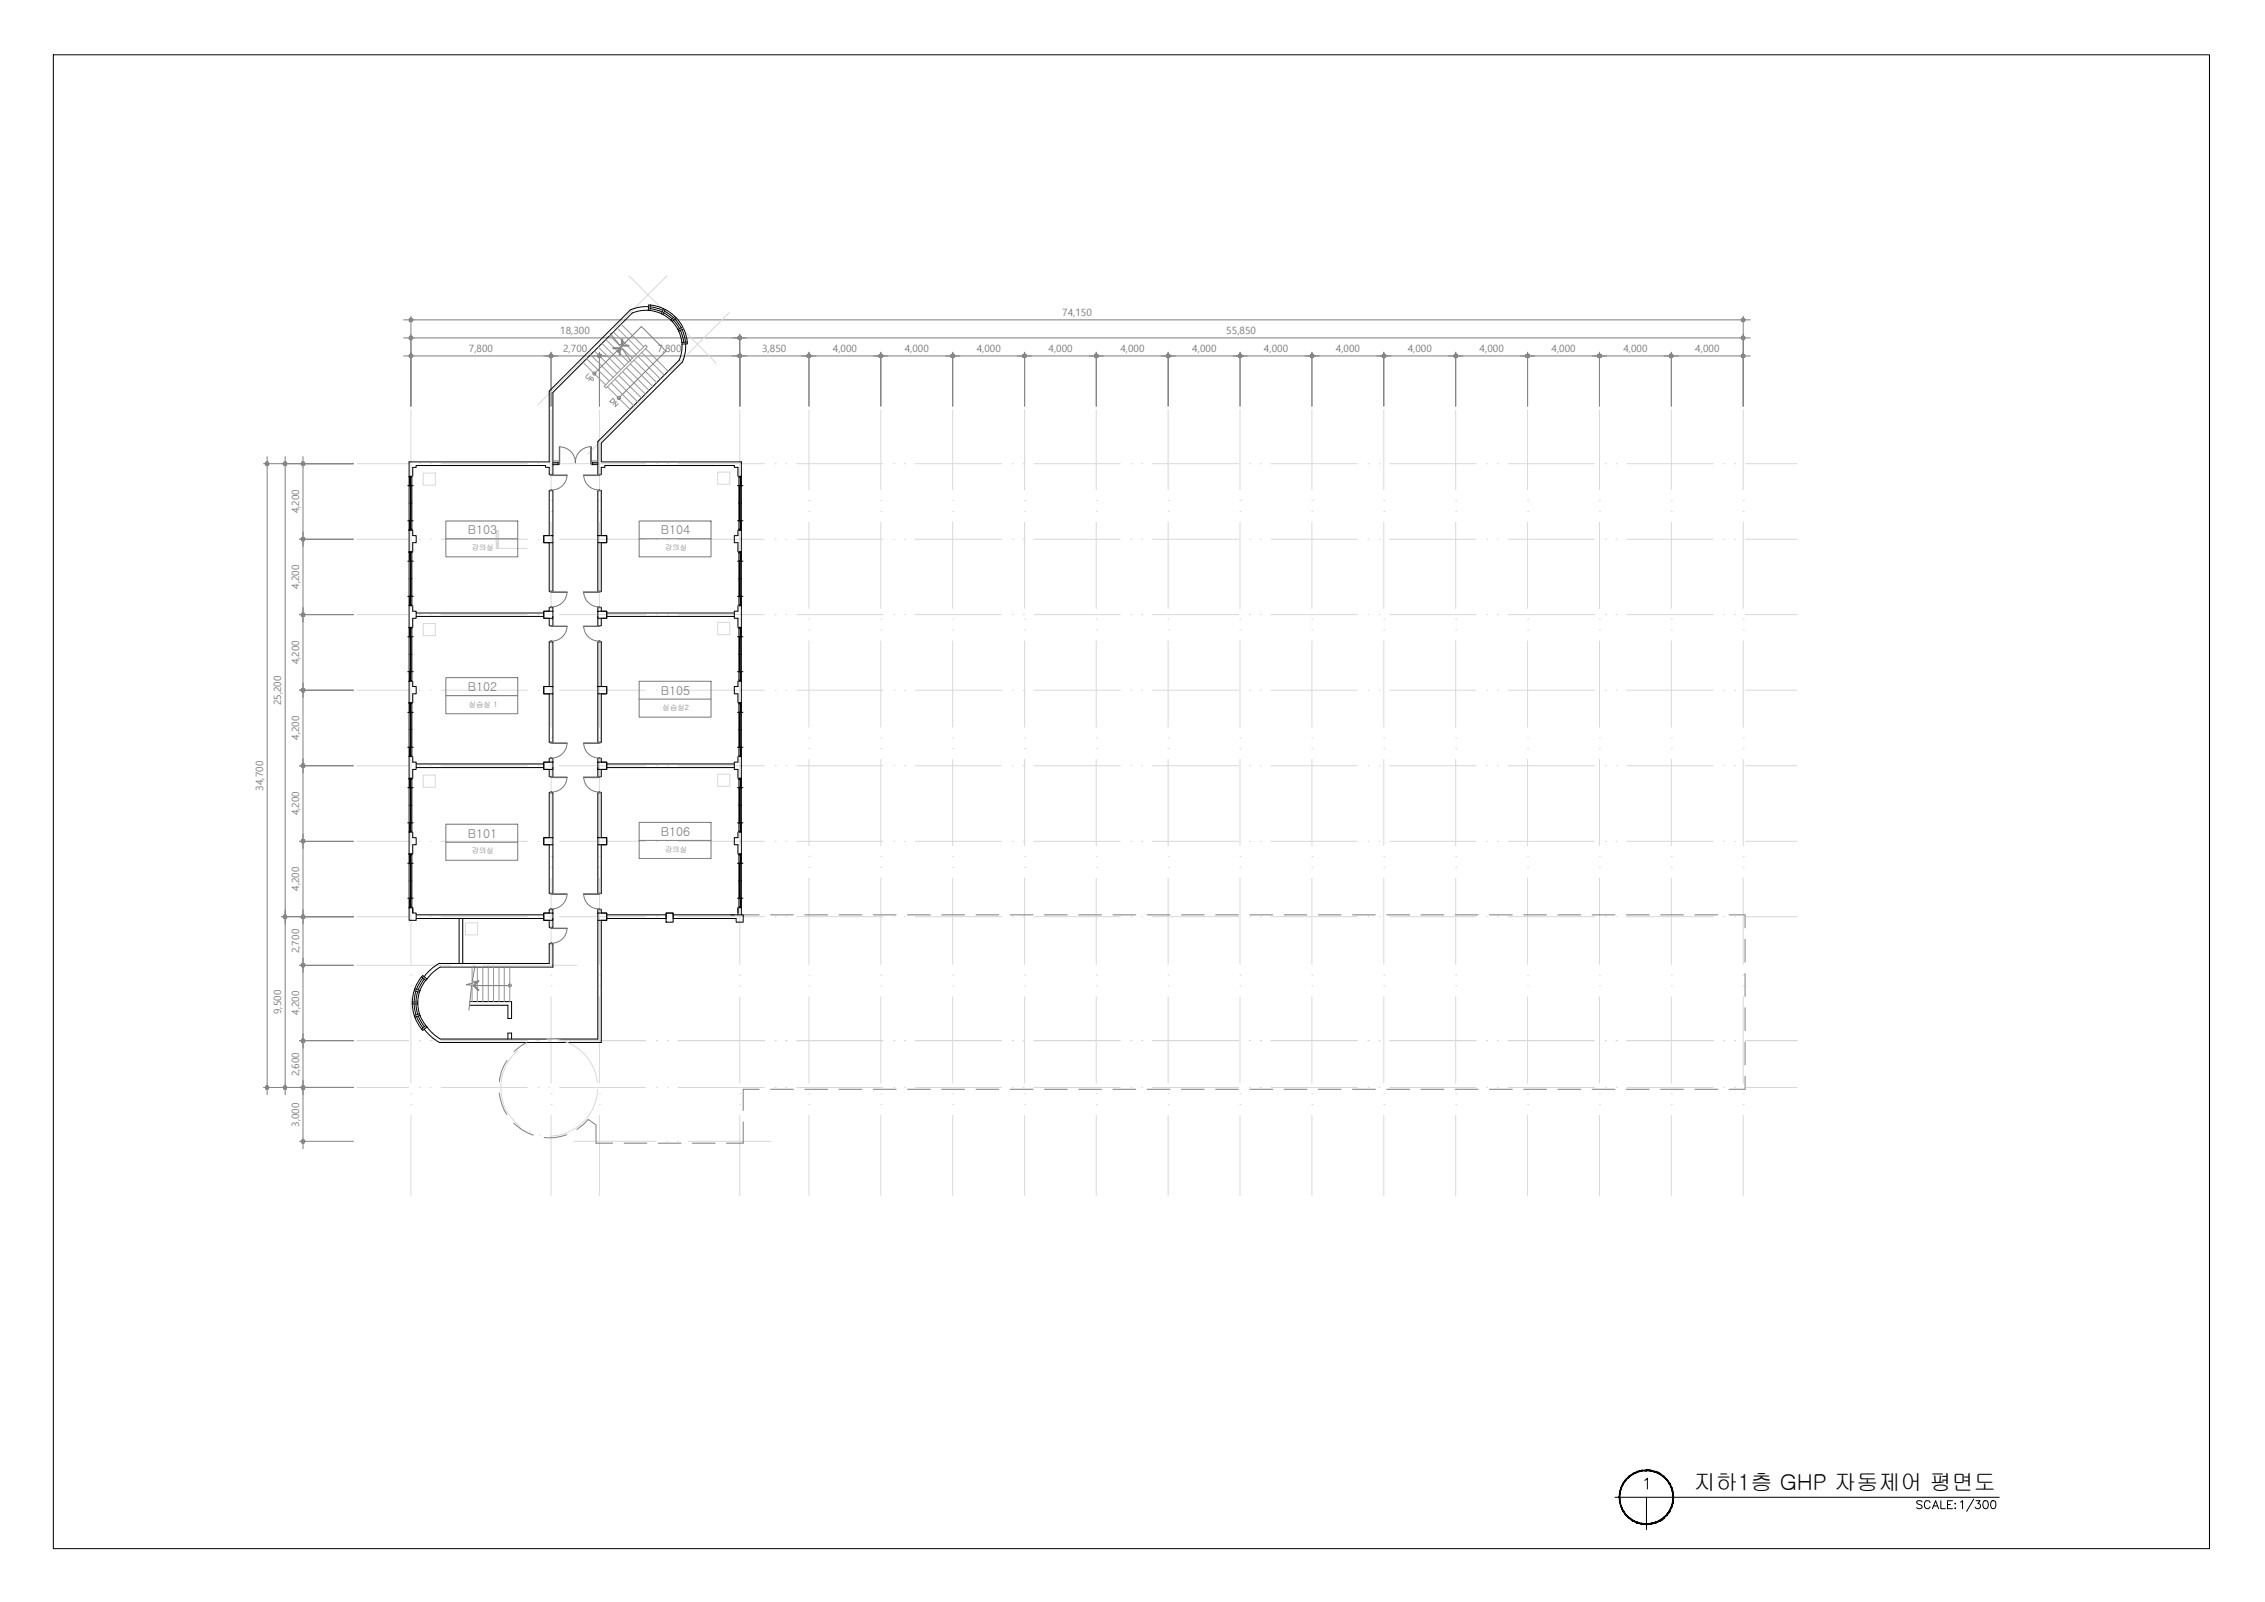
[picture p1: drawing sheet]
<svg xmlns="http://www.w3.org/2000/svg" width="420mm" height="297mm" viewBox="0 0 420 297" stroke-linecap="round" stroke-linejoin="round" font-family="sans-serif">
<defs><g id="words">
<text font-size="4.4" fill="#979797" x="111.8" y="76.6">DN</text>
<text font-size="4.1" x="314.2" y="276.4">지하1층 GHP 자동제어 평면도</text>
<text font-size="4" fill="#7f7f7f" x="107.6" y="71.6">UP</text>
<g font-size="2.3" fill="#757575">
<text x="86.8" y="99.1">B103</text>
<text x="122.6" y="99.1">B104</text>
<text x="86.8" y="128.2">B102</text>
<text x="122.6" y="128.8">B105</text>
<text x="86.8" y="155.4">B101</text>
<text x="122.6" y="155">B106</text>
</g>
<g font-size="1.9" fill="#757575">
<text x="197" y="58.6">74,150</text>
<text x="87" y="65.2">7,800</text>
<text x="103.9" y="61.9">18,300</text>
<text x="104.5" y="65.2">2,700</text>
<text x="121.9" y="65.2">7,800</text>
<text x="141.4" y="65.2">3,850</text>
<text x="154.5" y="65.2">4,000</text>
<text x="167.8" y="65.2">4,000</text>
<text x="181.2" y="65.2">4,000</text>
<text x="194.5" y="65.2">4,000</text>
<text x="207.8" y="65.2">4,000</text>
<text x="221.2" y="65.2">4,000</text>
<text x="227.5" y="61.9">55,850</text>
<text x="234.5" y="65.2">4,000</text>
<text x="247.8" y="65.2">4,000</text>
<text x="261.1" y="65.2">4,000</text>
<text x="274.5" y="65.2">4,000</text>
<text x="287.8" y="65.2">4,000</text>
<text x="301.1" y="65.2">4,000</text>
<text x="314.5" y="65.2">4,000</text>
<text x="55.5" y="95.2" transform="rotate(-90 55.5 95.2)">4,200</text>
<text x="55.5" y="109.2" transform="rotate(-90 55.5 109.2)">4,200</text>
<text x="55.5" y="123.2" transform="rotate(-90 55.5 123.2)">4,200</text>
<text x="52.1" y="130.8" transform="rotate(-90 52.1 130.8)">25,200</text>
<text x="55.5" y="137.2" transform="rotate(-90 55.5 137.2)">4,200</text>
<text x="48.8" y="146.6" transform="rotate(-90 48.8 146.6)">34,700</text>
<text x="55.5" y="151.2" transform="rotate(-90 55.5 151.2)">4,200</text>
<text x="55.5" y="165.2" transform="rotate(-90 55.5 165.2)">4,200</text>
<text x="55.5" y="176.7" transform="rotate(-90 55.5 176.7)">2,700</text>
<text x="52.1" y="188" transform="rotate(-90 52.1 188)">9,500</text>
<text x="55.5" y="188.2" transform="rotate(-90 55.5 188.2)">4,200</text>
<text x="55.5" y="199.6" transform="rotate(-90 55.5 199.6)">2,600</text>
<text x="55.5" y="208.9" transform="rotate(-90 55.5 208.9)">3,000</text>
</g>
<g font-size="1.4" fill="#757575">
<text x="87.5" y="102">강의실</text>
<text x="123.4" y="102">강의실</text>
<text x="87" y="131.1">실습실 1</text>
<text x="122.9" y="131.7">실습실2</text>
<text x="87.5" y="158.2">강의실</text>
<text x="123.4" y="157.9">강의실</text>
</g>
</g></defs>
<!-- layer: CEN -->
<g fill="none" stroke="#d9d9d9" stroke-width=".19">
<path d="M116.7 51.1l6 6.1M123.7 51.1l-9.8 9.9M124.1 58.5h.1M125.5 59.9h.1M135.3 58l-11 11M76.2 76v14.8M102.2 76v14.8M109.7 65.2l-9.8 9.8M111.1 63.8h.1M111.2 76v14.8M112.5 62.4h.1M120 73.2l-11 11"/>
<path d="M121.5 71.8h.1M122.9 70.4h.1M126.9 61.4l6 6M137.2 76v14.8M150.1 76v14.8M163.4 76v14.8M176.7 76v14.8M190.1 76v14.8M203.4 76v14.8M216.7 76v14.8M230 76v14.8M243.4 76v14.8"/>
<path d="M256.7 76v14.8M270 76v14.8M283.4 76v14.8M296.7 76v14.8M310 76v14.8M323.4 76v14.8M66.2 86h9.6M66.2 100h9.6M76.2 92.8h.1M76.2 94.8h.1M76.2 96.8v16M77.8 86h.1"/>
<path d="M77.8 100h.1M78.5 87.7h2.3v2.3h-2.3zM79.8 86h.1M79.8 100h.1M81.8 86h16M81.8 100h16M92.1 98.4h.4v2.3h-.4zM92.1 98.3v3.4M92.1 98.5v3.2h5.7M99.8 86h.1M99.8 100h.1M101.8 86h.1"/>
<path d="M101.8 100h.1M102.2 92.8h.1M102.2 94.8h.1M102.2 96.8v16M103.8 86h16M103.8 100h16M111.2 92.8h.1M111.2 94.8h.1M111.2 96.8v16M121.8 86h.1M121.8 100h.1M123.8 86h.1"/>
<path d="M123.8 100h.1M125.8 86h16M125.8 100h16M133.1 87.5h2.3v2.3h-2.3zM137.2 92.8h.1M137.2 94.8h.1M137.2 96.8v16M143.8 86h.1M143.8 100h.1M145.8 86h.1M145.8 100h.1M147.8 86h16"/>
<path d="M147.8 100h16M150.1 92.8h.1M150.1 94.8h.1M150.1 96.8v16M163.4 92.8h.1M163.4 94.8h.1M163.4 96.8v16M165.8 86h.1M165.8 100h.1M167.8 86h.1M167.8 100h.1M169.8 86h16"/>
<path d="M169.8 100h16M176.7 92.8h.1M176.7 94.8h.1M176.7 96.8v16M187.8 86h.1M187.8 100h.1M189.8 86h.1M189.8 100h.1M190.1 92.8h.1M190.1 94.8h.1M190.1 96.8v16M191.8 86h16"/>
<path d="M191.8 100h16M203.4 92.8h.1M203.4 94.8h.1M203.4 96.8v16M209.8 86h.1M209.8 100h.1M211.8 86h.1M211.8 100h.1M213.8 86h16M213.8 100h16M216.7 92.8h.1M216.7 94.8h.1"/>
<path d="M216.7 96.8v16M230 92.8h.1M230 94.8h.1M230 96.8v16M231.8 86h.1M231.8 100h.1M233.8 86h.1M233.8 100h.1M235.8 86h16M235.8 100h16M243.4 92.8h.1M243.4 94.8h.1"/>
<path d="M243.4 96.8v16M253.8 86h.1M253.8 100h.1M255.8 86h.1M255.8 100h.1M256.7 92.8h.1M256.7 94.8h.1M256.7 96.8v16M257.8 86h16M257.8 100h16M270 92.8h.1M270 94.8h.1"/>
<path d="M270 96.8v16M275.8 86h.1M275.8 100h.1M277.8 86h.1M277.8 100h.1M279.8 86h16M279.8 100h16M283.4 92.8h.1M283.4 94.8h.1M283.4 96.8v16M296.7 92.8h.1M296.7 94.8h.1"/>
<path d="M296.7 96.8v16M297.8 86h.1M297.8 100h.1M299.8 86h.1M299.8 100h.1M301.8 86h16M301.8 100h16M310 92.8h.1M310 94.8h.1M310 96.8v16M319.8 86h.1M319.8 100h.1"/>
<path d="M321.8 86h.1M321.8 100h.1M323.4 92.8h.1M323.4 94.8h.1M323.4 96.8v16M323.8 86h9.6M323.8 100h9.6M66.2 114h9.6M76.2 114.8h.1M76.2 116.8h.1M76.2 118.8v16M77.8 114h.1"/>
<path d="M78.5 115.6h2.3v2.3h-2.3zM79.8 114h.1M81.8 114h16M92.3 100.7h.2v1h-.2zM92.5 100.7l-.4 .7M99.8 114h.1M101.8 114h.1M102.2 114.8h.1M102.2 116.8h.1M102.2 118.8v16M103.8 114h16M111.2 114.8h.1"/>
<path d="M111.2 116.8h.1M111.2 118.8v16M121.8 114h.1M123.8 114h.1M125.8 114h16M133.1 115.4h2.3v2.3h-2.3zM137.2 114.8h.1M137.2 116.8h.1M137.2 118.8v16M143.8 114h.1M145.8 114h.1M147.8 114h16"/>
<path d="M150.1 114.8h.1M150.1 116.8h.1M150.1 118.8v16M163.4 114.8h.1M163.4 116.8h.1M163.4 118.8v16M165.8 114h.1M167.8 114h.1M169.8 114h16M176.7 114.8h.1M176.7 116.8h.1M176.7 118.8v16"/>
<path d="M187.8 114h.1M189.8 114h.1M190.1 114.8h.1M190.1 116.8h.1M190.1 118.8v16M191.8 114h16M203.4 114.8h.1M203.4 116.8h.1M203.4 118.8v16M209.8 114h.1M211.8 114h.1M213.8 114h16"/>
<path d="M216.7 114.8h.1M216.7 116.8h.1M216.7 118.8v16M230 114.8h.1M230 116.8h.1M230 118.8v16M231.8 114h.1M233.8 114h.1M235.8 114h16M243.4 114.8h.1M243.4 116.8h.1M243.4 118.8v16"/>
<path d="M253.8 114h.1M255.8 114h.1M256.7 114.8h.1M256.7 116.8h.1M256.7 118.8v16M257.8 114h16M270 114.8h.1M270 116.8h.1M270 118.8v16M275.8 114h.1M277.8 114h.1M279.8 114h16"/>
<path d="M283.4 114.8h.1M283.4 116.8h.1M283.4 118.8v16M296.7 114.8h.1M296.7 116.8h.1M296.7 118.8v16M297.8 114h.1M299.8 114h.1M301.8 114h16M310 114.8h.1M310 116.8h.1M310 118.8v16"/>
<path d="M319.8 114h.1M321.8 114h.1M323.4 114.8h.1M323.4 116.8h.1M323.4 118.8v16M323.8 114h9.6M66.2 128h9.6M76.2 136.8h.1M76.2 138.8h.1M77.8 128h.1M79.8 128h.1M81.8 128h16"/>
<path d="M99.8 128h.1M101.8 128h.1M102.2 136.8h.1M102.2 138.8h.1M103.8 128h16M111.2 136.8h.1M111.2 138.8h.1M121.8 128h.1M123.8 128h.1M125.8 128h16M137.2 136.8h.1M137.2 138.8h.1"/>
<path d="M143.8 128h.1M145.8 128h.1M147.8 128h16M150.1 136.8h.1M150.1 138.8h.1M163.4 136.8h.1M163.4 138.8h.1M165.8 128h.1M167.8 128h.1M169.8 128h16M176.7 136.8h.1M176.7 138.8h.1"/>
<path d="M187.8 128h.1M189.8 128h.1M190.1 136.8h.1M190.1 138.8h.1M191.8 128h16M203.4 136.8h.1M203.4 138.8h.1M209.8 128h.1M211.8 128h.1M213.8 128h16M216.7 136.8h.1M216.7 138.8h.1"/>
<path d="M230 136.8h.1M230 138.8h.1M231.8 128h.1M233.8 128h.1M235.8 128h16M243.4 136.8h.1M243.4 138.8h.1M253.8 128h.1M255.8 128h.1M256.7 136.8h.1M256.7 138.8h.1M257.8 128h16"/>
<path d="M270 136.8h.1M270 138.8h.1M275.8 128h.1M277.8 128h.1M279.8 128h16M283.4 136.8h.1M283.4 138.8h.1M296.7 136.8h.1M296.7 138.8h.1M297.8 128h.1M299.8 128h.1M301.8 128h16"/>
<path d="M310 136.8h.1M310 138.8h.1M319.8 128h.1M321.8 128h.1M323.4 136.8h.1M323.4 138.8h.1M323.8 128h9.6M66.2 142h9.6M66.2 156h9.6M76.2 158.8h.1M76.2 140.8v16M77.8 142h.1"/>
<path d="M77.8 156h.1M78.5 143.7h2.3v2.3h-2.3zM79.8 142h.1M79.8 156h.1M81.8 142h16M81.8 156h16M99.8 142h.1M99.8 156h.1M101.8 142h.1M101.8 156h.1M102.2 158.8h.1M102.2 140.8v16"/>
<path d="M103.8 142h16M103.8 156h16M111.2 158.8h.1M111.2 140.8v16M121.8 142h.1M121.8 156h.1M123.8 142h.1M123.8 156h.1M125.8 142h16M125.8 156h16M133.1 143.6h2.3v2.2h-2.3zM137.2 158.8h.1"/>
<path d="M137.2 140.8v16M143.8 142h.1M143.8 156h.1M145.8 142h.1M145.8 156h.1M147.8 142h16M147.8 156h16M150.1 158.8h.1M150.1 140.8v16M163.4 158.8h.1M163.4 140.8v16M165.8 142h.1"/>
<path d="M165.8 156h.1M167.8 142h.1M167.8 156h.1M169.8 142h16M169.8 156h16M176.7 158.8h.1M176.7 140.8v16M187.8 142h.1M187.8 156h.1M189.8 142h.1M189.8 156h.1M190.1 158.8h.1"/>
<path d="M190.1 140.8v16M191.8 142h16M191.8 156h16M203.4 158.8h.1M203.4 140.8v16M209.8 142h.1M209.8 156h.1M211.8 142h.1M211.8 156h.1M213.8 142h16M213.8 156h16M216.7 158.8h.1"/>
<path d="M216.7 140.8v16M230 158.8h.1M230 140.8v16M231.8 142h.1M231.8 156h.1M233.8 142h.1M233.8 156h.1M235.8 142h16M235.8 156h16M243.4 158.8h.1M243.4 140.8v16M253.8 142h.1"/>
<path d="M253.8 156h.1M255.8 142h.1M255.8 156h.1M256.7 158.8h.1M256.7 140.8v16M257.8 142h16M257.8 156h16M270 158.8h.1M270 140.8v16M275.8 142h.1M275.8 156h.1M277.8 142h.1"/>
<path d="M277.8 156h.1M279.8 142h16M279.8 156h16M283.4 158.8h.1M283.4 140.8v16M296.7 158.8h.1M296.7 140.8v16M297.8 142h.1M297.8 156h.1M299.8 142h.1M299.8 156h.1M301.8 142h16"/>
<path d="M301.8 156h16M310 158.8h.1M310 140.8v16M319.8 142h.1M319.8 156h.1M321.8 142h.1M321.8 156h.1M323.4 158.8h.1M323.4 140.8v16M323.8 142h9.6M323.8 156h9.6M66.2 170h9.6"/>
<path d="M66.2 179h17.4M76.2 160.8h.1M76.2 162.8v16M77.8 170h.1M79.8 170h.1M81.8 170h16M85.6 179h.1M86.3 171.1h2.3v2.3h-2.3zM87.6 179h.1M89.6 179h17.4M99.8 170h.1M101.8 170h.1"/>
<path d="M102.2 160.8h.1M102.2 162.8v16M103.8 170h16M111.2 160.8h.1M111.2 162.8v16M121.8 170h.1M123.8 170h.1M125.8 170h16M137.2 160.8h.1M137.2 162.8v16M143.8 170h.1M145.8 170h.1"/>
<path d="M147.8 170h16M150.1 160.8h.1M150.1 162.8v16M163.4 160.8h.1M163.4 162.8v16M165.8 170h.1M167.8 170h.1M169.8 170h16M176.7 160.8h.1M176.7 162.8v16M187.8 170h.1M189.8 170h.1"/>
<path d="M190.1 160.8h.1M190.1 162.8v16M191.8 170h16M203.4 160.8h.1M203.4 162.8v16M209.8 170h.1M211.8 170h.1M213.8 170h16M216.7 160.8h.1M216.7 162.8v16M230 160.8h.1M230 162.8v16"/>
<path d="M231.8 170h.1M233.8 170h.1M235.8 170h16M243.4 160.8h.1M243.4 162.8v16M253.8 170h.1M255.8 170h.1M256.7 160.8h.1M256.7 162.8v16M257.8 170h16M270 160.8h.1M270 162.8v16"/>
<path d="M275.8 170h.1M277.8 170h.1M279.8 170h16M283.4 160.8h.1M283.4 162.8v16M296.7 160.8h.1M296.7 162.8v16M297.8 170h.1M299.8 170h.1M301.8 170h16M310 160.8h.1M310 162.8v16"/>
<path d="M319.8 170h.1M321.8 170h.1M323.4 160.8h.1M323.4 162.8v16M323.8 170h9.6M66.2 193h9.6M76.2 180.8h.1M76.2 182.8h.1M76.2 184.8v16M77.8 193h.1M79.8 193h.1M81.8 193h16"/>
<path d="M96 194.9a9 9 0 0 0 .5 13.9M97.6 193.8h.1M99.4 193h.1M99.8 193h.1M101.4 192.7a9 9 0 0 1 9.4 8M101.8 193h.1M102.2 180.8h.1M102.2 182.8h.1M102.2 184.8v16M103.8 193h16M111.2 180.8h.1M111.2 182.8h.1"/>
<path d="M111.2 184.8v16M121.8 193h.1M123.8 193h.1M125.8 193h16M137.2 180.8h.1M137.2 182.8h.1M137.2 184.8v16M143.8 193h.1M145.8 193h.1M147.8 193h16M150.1 180.8h.1M150.1 182.8h.1"/>
<path d="M150.1 184.8v16M163.4 180.8h.1M163.4 182.8h.1M163.4 184.8v16M165.8 193h.1M167.8 193h.1M169.8 193h16M176.7 180.8h.1M176.7 182.8h.1M176.7 184.8v16M187.8 193h.1M189.8 193h.1"/>
<path d="M190.1 180.8h.1M190.1 182.8h.1M190.1 184.8v16M191.8 193h16M203.4 180.8h.1M203.4 182.8h.1M203.4 184.8v16M209.8 193h.1M211.8 193h.1M213.8 193h16M216.7 180.8h.1M216.7 182.8h.1"/>
<path d="M216.7 184.8v16M230 180.8h.1M230 182.8h.1M230 184.8v16M231.8 193h.1M233.8 193h.1M235.8 193h16M243.4 180.8h.1M243.4 182.8h.1M243.4 184.8v16M253.8 193h.1M255.8 193h.1"/>
<path d="M256.7 180.8h.1M256.7 182.8h.1M256.7 184.8v16M257.8 193h16M270 180.8h.1M270 182.8h.1M270 184.8v16M275.8 193h.1M277.8 193h.1M279.8 193h16M283.4 180.8h.1M283.4 182.8h.1"/>
<path d="M283.4 184.8v16M296.7 180.8h.1M296.7 182.8h.1M296.7 184.8v16M297.8 193h.1M299.8 193h.1M301.8 193h16M310 180.8h.1M310 182.8h.1M310 184.8v16M319.8 193h.1M321.8 193h.1"/>
<path d="M323.4 180.8h.1M323.4 182.8h.1M323.4 184.8v16M323.8 193h9.6M66.2 201.6h9.6M76.2 202.8h.1M76.2 204.8h.1M76.2 206.8v14.9M77.8 201.6h.1M79.8 201.6h.1M81.8 201.6h16M98.2 209.8h.1"/>
<path d="M99.8 201.6h.1M100.1 210.4h.1M101.8 201.6h.1M102.2 202.8h.1M102.2 204.8h.1M102.2 206.8v14.9M103.8 201.6h16M106.4 211.6h15.3M110.9 202a9 9 0 0 1-8.8 8.7M111.2 202.8h.1M111.2 204.8h.1M111.2 206.8v14.9"/>
<path d="M121.8 201.6h.1M123.7 211.6h.1M123.8 201.6h.1M125.7 211.6h.1M125.8 201.6h16M127.7 211.6h15.3M137.2 202.8h.1M137.2 204.8h.1M137.2 206.8v14.9M143.8 201.6h.1M145.8 201.6h.1M147.8 201.6h16"/>
<path d="M150.1 202.8h.1M150.1 204.8h.1M150.1 206.8v14.9M163.4 202.8h.1M163.4 204.8h.1M163.4 206.8v14.9M165.8 201.6h.1M167.8 201.6h.1M169.8 201.6h16M176.7 202.8h.1M176.7 204.8h.1M176.7 206.8v14.9"/>
<path d="M187.8 201.6h.1M189.8 201.6h.1M190.1 202.8h.1M190.1 204.8h.1M190.1 206.8v14.9M191.8 201.6h16M203.4 202.8h.1M203.4 204.8h.1M203.4 206.8v14.9M209.8 201.6h.1M211.8 201.6h.1M213.8 201.6h16"/>
<path d="M216.7 202.8h.1M216.7 204.8h.1M216.7 206.8v14.9M230 202.8h.1M230 204.8h.1M230 206.8v14.9M231.8 201.6h.1M233.8 201.6h.1M235.8 201.6h16M243.4 202.8h.1M243.4 204.8h.1M243.4 206.8v14.9"/>
<path d="M253.8 201.6h.1M255.8 201.6h.1M256.7 202.8h.1M256.7 204.8h.1M256.7 206.8v14.9M257.8 201.6h16M270 202.8h.1M270 204.8h.1M270 206.8v14.9M275.8 201.6h.1M277.8 201.6h.1M279.8 201.6h16"/>
<path d="M283.4 202.8h.1M283.4 204.8h.1M283.4 206.8v14.9M296.7 202.8h.1M296.7 204.8h.1M296.7 206.8v14.9M297.8 201.6h.1M299.8 201.6h.1M301.8 201.6h16M310 202.8h.1M310 204.8h.1M310 206.8v14.9"/>
<path d="M319.8 201.6h.1M321.8 201.6h.1M323.4 202.8h.1M323.4 204.8h.1M323.4 206.8v14.9M323.8 201.6h9.6"/>
</g>
<!-- layer: DIM -->
<g fill="none" stroke="#7f7f7f" stroke-width=".19">
<path d="M76.2 58.6v16.7M76.9 59.3h245.8M323.4 58.6v16.7M76.9 66h24.6M76.9 62.7h59.7M102.2 65.3v10M102.9 66h7.7M111.2 65.3v10M111.9 66h24.7M137.2 62v13.3M137.9 66h11.5M137.9 62.7h184.8"/>
<path d="M150.1 65.3v10M150.7 66h12M163.4 65.3v10M164 66h12.1M176.7 65.3v10M177.4 66h12M190.1 65.3v10M190.7 66h12M203.4 65.3v10M204 66h12.1M216.7 65.3v10M217.4 66h12"/>
<path d="M230 65.3v10M230.7 66h12M243.4 65.3v10M244 66h12M256.7 65.3v10M257.4 66h12M270 65.3v10M270.7 66h12M283.4 65.3v10M284 66h12M296.7 65.3v10M297.4 66h12"/>
<path d="M310 65.3v10M310.7 66h12M48.9 86h16.7M49.6 86.7v114.3M52.9 86.7v82.6M55.6 100h10M56.2 86.7v12.6M55.6 114h10M56.2 100.6v12.7M56.2 114.6v12.7M55.6 128h10M56.2 128.7v12.6"/>
<path d="M55.6 142h10M55.6 156h10M56.2 142.7v12.6M56.2 156.6v12.7M52.2 170h13.4M52.9 170.6v30.4M55.6 179h10M56.2 170.6v7.7M56.2 179.7v12.6M55.6 193h10M56.2 193.6v7.4M48.9 201.6h16.7"/>
<path d="M55.6 211.6h10M56.2 202.3v8.7"/>
</g>
<!-- layer: 0 -->
<g fill="#7f7f7f" stroke="#7f7f7f" stroke-width=".19">
<path d="M323.4 59.3h.3l-.1-.2zM323.4 59l.2 .1-.2 .2zM323.1 59.1l.3 .2v-.3z"/>
<path d="M323.1 59.1l-.1 .2h.4zM323 59.3h.4l-.3 .3zM323.4 59.3l-.3 .3h.3z"/>
<path d="M323.4 59.3v.3h.2zM323.4 59.3h.3l-.1 .3z"/>
<path d="M75.9 59.3l.1 .3 .2-.3zM76 59.6l.2-.3v.3zM76.2 59.3v.3h.2z"/>
<path d="M76.2 59.3l.2 .3 .2-.3zM76.2 59.3l.2-.2 .2 .2zM76.2 59v.3l.2-.2z"/>
<path d="M76 59.1l.2 .2v-.3zM76 59.1l.2 .2h-.3z"/>
<path d="M190.3 65.7l-.2 .3h.3zM190.1 65.7h.2l-.2 .3zM189.8 65.7l.3 .3v-.3z"/>
<path d="M189.8 65.7l-.1 .3h.4zM189.7 66h.4l-.3 .2zM189.8 66.2l.3 .1v-.3z"/>
<path d="M190.1 66v.3l.2-.1zM190.1 66h.3l-.1 .2z"/>
<path d="M176.4 66l.1 .2 .2-.2zM176.5 66.2l.2-.2v.3zM176.7 66v.3l.2-.1z"/>
<path d="M176.7 66l.2 .2 .1-.2zM176.9 65.7l.1 .3h-.3zM176.7 65.7v.3l.2-.3z"/>
<path d="M176.5 65.7l.2 .3v-.3zM176.5 65.7l.2 .3h-.3z"/>
<path d="M176.9 65.7l-.2 .3h.3zM176.7 65.7h.2l-.2 .3zM176.5 65.7l.2 .3v-.3z"/>
<path d="M176.5 65.7l-.1 .3h.3zM176.4 66h.3l-.2 .2zM176.5 66.2l.2 .1v-.3z"/>
<path d="M176.7 66v.3l.2-.1zM176.7 66h.3l-.1 .2z"/>
<path d="M163.1 66v.2l.3-.2zM163.1 66.2l.3-.2v.3zM163.4 66v.3l.2-.1z"/>
<path d="M163.4 66l.2 .2 .1-.2zM163.6 65.7l.1 .3h-.3zM163.4 65.7v.3l.2-.3z"/>
<path d="M163.1 65.7l.3 .3v-.3zM163.1 65.7l.3 .3h-.3z"/>
<path d="M163.6 65.7l-.2 .3h.3zM163.4 65.7h.2l-.2 .3zM163.1 65.7l.3 .3v-.3z"/>
<path d="M163.1 65.7v.3h.3zM163.1 66h.3l-.3 .2zM163.1 66.2l.3 .1v-.3z"/>
<path d="M163.4 66v.3l.2-.1zM163.4 66h.3l-.1 .2z"/>
<path d="M149.7 66l.1 .2 .3-.2zM149.8 66.2l.3-.2v.3zM150.1 66v.3l.2-.1z"/>
<path d="M150.1 66l.2 .2 .1-.2zM150.3 65.7l.1 .3h-.3zM150.1 65.7v.3l.2-.3z"/>
<path d="M149.8 65.7l.3 .3v-.3zM149.8 65.7l.3 .3h-.4z"/>
<path d="M150.3 65.7l-.2 .3h.3zM150.1 65.7h.2l-.2 .3zM149.8 65.7l.3 .3v-.3z"/>
<path d="M149.8 65.7l-.1 .3h.4zM149.7 66h.4l-.3 .2zM149.8 66.2l.3 .1v-.3z"/>
<path d="M150.1 66v.3l.2-.1zM150.1 66h.3l-.1 .2z"/>
<path d="M136.9 66l.1 .2 .2-.2zM137 66.2l.2-.2v.3zM137.2 66v.3l.2-.1z"/>
<path d="M137.2 66l.2 .2 .1-.2zM137.4 65.7l.1 .3h-.3zM137.2 65.7v.3l.2-.3z"/>
<path d="M137 65.7l.2 .3v-.3zM137 65.7l.2 .3h-.3z"/>
<path d="M137.4 65.7l-.2 .3h.3zM137.2 65.7h.2l-.2 .3zM137 65.7l.2 .3v-.3z"/>
<path d="M137 65.7l-.1 .3h.3zM136.9 66h.3l-.2 .2zM137 66.2l.2 .1v-.3z"/>
<path d="M137.2 66v.3l.2-.1zM137.2 66h.3l-.1 .2z"/>
<path d="M110.9 66l.1 .2 .2-.2zM111 66.2l.2-.2v.3zM111.2 66v.3l.2-.1z"/>
<path d="M111.2 66l.2 .2 .1-.2zM111.2 66l.2-.3 .1 .3zM111.2 65.7v.3l.2-.3z"/>
<path d="M111 65.7l.2 .3v-.3zM111 65.7l.2 .3h-.3z"/>
<path d="M136.9 62.7l.1 .2 .2-.2zM137 62.9l.2-.2v.3zM137.2 62.7v.3l.2-.1z"/>
<path d="M137.2 62.7l.2 .2 .1-.2zM137.4 62.4l.1 .3h-.3zM137.2 62.3v.4l.2-.3z"/>
<path d="M137 62.4l.2 .3v-.4zM137 62.4l.2 .3h-.3z"/>
<path d="M323.6 62.4l-.2 .3h.3zM323.4 62.3l.2 .1-.2 .3zM323.1 62.4l.3 .3v-.4z"/>
<path d="M323.1 62.4l-.1 .3h.4zM323 62.7h.4l-.3 .2zM323.1 62.9l.3 .1v-.3z"/>
<path d="M323.4 62.7v.3l.2-.1zM323.4 62.7h.3l-.1 .2z"/>
<path d="M75.9 62.7l.1 .2 .2-.2zM76 62.9l.2-.2v.3zM76.2 62.7v.3l.2-.1z"/>
<path d="M76.2 62.7l.2 .2 .2-.2zM76.4 62.4l.2 .3h-.4zM76.2 62.3v.4l.2-.3z"/>
<path d="M76 62.4l.2 .3v-.4zM76 62.4l.2 .3h-.3z"/>
<path d="M137.4 62.4l-.2 .3h.3zM137.2 62.3l.2 .1-.2 .3zM137 62.4l.2 .3v-.4z"/>
<path d="M137 62.4l-.1 .3h.3zM136.9 62.7h.3l-.2 .2zM137 62.9l.2 .1v-.3z"/>
<path d="M137.2 62.7v.3l.2-.1zM137.2 62.7h.3l-.1 .2z"/>
<path d="M56.2 114v.3l.3-.1zM56.2 114h.3v.2zM56.2 114h.3v-.3z"/>
<path d="M56.2 113.7v.3l.3-.3zM56 113.7h.2v.3zM56 113.7l-.1 .3h.3z"/>
<path d="M55.9 114l.1 .2 .2-.2zM56.2 114v.3l-.2-.1z"/>
<path d="M56 99.7l.2 .3v-.3zM56 99.7l.2 .3h-.3zM55.9 100l.1 .2 .2-.2z"/>
<path d="M56 100.2l.2 .1v-.3zM56.2 100l.3 .2-.3 .1zM56.2 100l.3 .2v-.2z"/>
<path d="M56.5 99.7l-.3 .3h.3zM56.2 99.7h.3l-.3 .3z"/>
<path d="M49.6 201.6v.4l.2-.1zM49.6 201.6h.3l-.1 .3zM49.8 201.4l-.2 .2h.3z"/>
<path d="M49.6 201.3v.3l.2-.2zM49.3 201.4l.3-.1v.3zM49.3 201.4l-.1 .2h.4z"/>
<path d="M49.2 201.6l.1 .3 .3-.3zM49.3 201.9l.3-.3v.4z"/>
<path d="M49.3 85.7l.3 .3v-.4zM49.3 85.7l.3 .3h-.4zM49.2 86l.1 .2 .3-.2z"/>
<path d="M49.3 86.2l.3 .1v-.3zM49.6 86l.2 .2-.2 .1zM49.6 86l.2 .2 .1-.2z"/>
<path d="M49.8 85.7l-.2 .3h.3zM49.6 85.6l.2 .1-.2 .3z"/>
<path d="M56.2 128v.3l.3-.1zM56.2 128h.3v.2zM56.2 128h.3v-.2z"/>
<path d="M56.2 127.6v.4l.3-.2zM56 127.8l.2-.2v.4zM56 127.8l-.1 .2h.3z"/>
<path d="M55.9 128l.1 .2 .2-.2zM56.2 128v.3l-.2-.1z"/>
<path d="M56 113.7l.2 .3v-.3zM56 113.7l.2 .3h-.3zM55.9 114l.1 .2 .2-.2z"/>
<path d="M56.2 114l-.2 .2 .2 .1zM56.2 114l.3 .2-.3 .1zM56.2 114l.3 .2v-.2z"/>
<path d="M56.2 114h.3v-.3zM56.2 113.7h.3l-.3 .3z"/>
<path d="M56.2 142v.3l.3-.1zM56.2 142h.3v.2zM56.5 141.7l-.3 .3h.3z"/>
<path d="M56.2 141.6v.4l.3-.3zM56 141.7l.2-.1v.4zM56 141.7l-.1 .3h.3z"/>
<path d="M55.9 142l.1 .2 .2-.2zM56 142.2l.2-.2v.3z"/>
<path d="M56 127.8l.2 .2v-.4zM56 127.8l.2 .2h-.3zM55.9 128l.1 .2 .2-.2z"/>
<path d="M56.2 128l-.2 .2 .2 .1zM56.2 128l.3 .2-.3 .1zM56.2 128l.3 .2v-.2z"/>
<path d="M56.2 128h.3v-.2zM56.2 127.6l.3 .2-.3 .2z"/>
<path d="M52.6 85.7l.3 .3v-.4zM52.6 85.7l.3 .3h-.3zM52.6 86v.2l.3-.2z"/>
<path d="M52.6 86.2l.3 .1v-.3zM52.9 86l.2 .2-.2 .1zM52.9 86l.2 .2 .1-.2z"/>
<path d="M53.1 85.7l-.2 .3h.3zM52.9 85.6l.2 .1-.2 .3z"/>
<path d="M52.9 170v.3l.2-.1zM52.9 170h.3l-.1 .2zM52.9 170h.3l-.1-.2z"/>
<path d="M52.9 169.6v.4l.2-.2zM52.6 169.8l.3-.2v.4zM52.6 169.8v.2h.3z"/>
<path d="M52.6 170v.2l.3-.2zM52.6 170.2l.3-.2v.3z"/>
<path d="M56.2 156v.3l.3-.1zM56.2 156h.3v.2zM56.2 156h.3v-.3z"/>
<path d="M56.2 155.7v.3l.3-.3zM56 155.7h.2v.3zM56 155.7l-.1 .3h.3z"/>
<path d="M55.9 156l.1 .2 .2-.2zM56.2 156v.3l-.2-.1z"/>
<path d="M56 141.7l.2 .3v-.4zM56 141.7l.2 .3h-.3zM55.9 142l.1 .2 .2-.2z"/>
<path d="M56 142.2l.2 .1v-.3zM56.2 142l.3 .2-.3 .1zM56.2 142l.3 .2v-.2z"/>
<path d="M56.5 141.7l-.3 .3h.3zM56.2 141.6l.3 .1-.3 .3z"/>
<path d="M56.2 170v.3l.3-.1zM56.2 170h.3v.2zM56.2 170h.3v-.2z"/>
<path d="M56.2 169.6v.4l.3-.2zM56 169.8l.2-.2v.4zM56 169.8l-.1 .2h.3z"/>
<path d="M55.9 170l.1 .2 .2-.2zM56.2 170v.3l-.2-.1z"/>
<path d="M56 155.7l.2 .3v-.3zM56 155.7l.2 .3h-.3zM55.9 156l.1 .2 .2-.2z"/>
<path d="M56.2 156l-.2 .2 .2 .1zM56.2 156l.3 .2-.3 .1zM56.2 156l.3 .2v-.2z"/>
<path d="M56.5 155.7l-.3 .3h.3zM56.2 155.7h.3l-.3 .3z"/>
<path d="M56.2 179v.3l.3-.1zM56.2 179h.3v.2zM56.2 179h.3v-.3z"/>
<path d="M56.2 178.6v.4l.3-.3zM56 178.7l.2-.1v.4zM56 178.7l-.1 .3h.3z"/>
<path d="M55.9 179l.1 .2 .2-.2zM56 179.2l.2-.2v.3z"/>
<path d="M56 169.8l.2 .2v-.4zM56 169.8l.2 .2h-.3zM55.9 170l.1 .2 .2-.2z"/>
<path d="M56.2 170l-.2 .2 .2 .1zM56.2 170l.3 .2-.3 .1zM56.2 170l.3 .2v-.2z"/>
<path d="M56.2 170h.3v-.2zM56.2 169.6l.3 .2-.3 .2z"/>
<path d="M52.6 169.8l.3 .2v-.4zM52.6 169.8l.3 .2h-.3zM52.6 170v.2l.3-.2z"/>
<path d="M52.6 170.2l.3 .1v-.3zM52.9 170l.2 .2-.2 .1zM52.9 170l.2 .2 .1-.2z"/>
<path d="M53.1 169.8l-.2 .2h.3zM52.9 169.6l.2 .2-.2 .2z"/>
<path d="M52.9 201.6v.4l.2-.1zM52.9 201.6h.3l-.1 .3zM53.1 201.4l-.2 .2h.3z"/>
<path d="M52.9 201.3v.3l.2-.2zM52.6 201.4l.3-.1v.3zM52.6 201.4v.2h.3z"/>
<path d="M52.6 201.6v.3l.3-.3zM52.6 201.9l.3-.3v.4z"/>
<path d="M111.4 65.7l-.2 .3h.3zM111.2 65.7h.2l-.2 .3zM111 65.7l.2 .3v-.3z"/>
<path d="M111 65.7l-.1 .3h.3zM110.9 66h.3l-.2 .2zM111.2 66l-.2 .2 .2 .1z"/>
<path d="M111.2 66v.3l.2-.1zM111.2 66h.3l-.1 .2z"/>
<path d="M101.9 66l.1 .2 .2-.2zM102 66.2l.2-.2v.3zM102.2 66v.3l.2-.1z"/>
<path d="M102.2 66l.2 .2 .2-.2zM102.4 65.7l.2 .3h-.4zM102.2 65.7v.3l.2-.3z"/>
<path d="M102 65.7l.2 .3v-.3zM102 65.7l.2 .3h-.3z"/>
<path d="M102.4 65.7l-.2 .3h.4zM102.2 65.7h.2l-.2 .3zM102 65.7l.2 .3v-.3z"/>
<path d="M102 65.7l-.1 .3h.3zM101.9 66h.3l-.2 .2zM102 66.2l.2 .1v-.3z"/>
<path d="M102.2 66v.3l.2-.1zM102.2 66h.4l-.2 .2z"/>
<path d="M75.9 66l.1 .2 .2-.2zM76 66.2l.2-.2v.3zM76.2 66v.3l.2-.1z"/>
<path d="M76.2 66l.2 .2 .2-.2zM76.4 65.7l.2 .3h-.4zM76.2 65.7v.3l.2-.3z"/>
<path d="M76 65.7l.2 .3v-.3zM76 65.7l.2 .3h-.3z"/>
<path d="M216.7 66h.3l-.1-.3zM216.7 65.7h.2l-.2 .3zM216.5 65.7l.2 .3v-.3z"/>
<path d="M216.5 65.7l-.1 .3h.3zM216.4 66h.3l-.2 .2zM216.7 66l-.2 .2 .2 .1z"/>
<path d="M216.7 66v.3l.2-.1zM216.7 66h.3l-.1 .2z"/>
<path d="M203.1 66v.2l.3-.2zM203.4 66v.3l-.3-.1zM203.4 66v.3l.2-.1z"/>
<path d="M203.4 66l.2 .2 .1-.2zM203.4 66l.2-.3 .1 .3zM203.4 65.7v.3l.2-.3z"/>
<path d="M203.1 65.7l.3 .3v-.3zM203.1 65.7l.3 .3h-.3z"/>
<path d="M203.4 66h.3l-.1-.3zM203.4 65.7h.2l-.2 .3zM203.1 65.7l.3 .3v-.3z"/>
<path d="M203.1 65.7v.3h.3zM203.1 66h.3l-.3 .2zM203.4 66l-.3 .2 .3 .1z"/>
<path d="M203.4 66v.3l.2-.1zM203.4 66h.3l-.1 .2z"/>
<path d="M189.7 66l.1 .2 .3-.2zM189.8 66.2l.3-.2v.3zM190.1 66v.3l.2-.1z"/>
<path d="M190.1 66l.2 .2 .1-.2zM190.3 65.7l.1 .3h-.3zM190.1 65.7v.3l.2-.3z"/>
<path d="M189.8 65.7l.3 .3v-.3zM189.8 65.7l.3 .3h-.4z"/>
<path d="M243.4 66h.3l-.1-.3zM243.4 65.7h.2l-.2 .3zM243.1 65.7l.3 .3v-.3z"/>
<path d="M243.1 65.7l-.1 .3h.4zM243 66h.4l-.3 .2zM243.4 66l-.3 .2 .3 .1z"/>
<path d="M243.4 66v.3l.2-.1zM243.4 66h.3l-.1 .2z"/>
<path d="M229.7 66l.1 .2 .2-.2zM230 66v.3l-.2-.1zM230 66v.3l.3-.1z"/>
<path d="M230 66l.3 .2 .1-.2zM230 66l.3-.3 .1 .3zM230 65.7v.3l.3-.3z"/>
<path d="M229.8 65.7l.2 .3v-.3zM229.8 65.7l.2 .3h-.3z"/>
<path d="M230 66h.4l-.1-.3zM230 65.7h.3l-.3 .3zM229.8 65.7l.2 .3v-.3z"/>
<path d="M229.8 65.7l-.1 .3h.3zM229.7 66h.3l-.2 .2zM230 66l-.2 .2 .2 .1z"/>
<path d="M230 66v.3l.3-.1zM230 66h.4l-.1 .2z"/>
<path d="M216.4 66l.1 .2 .2-.2zM216.7 66v.3l-.2-.1zM216.7 66v.3l.2-.1z"/>
<path d="M216.7 66l.2 .2 .1-.2zM216.7 66l.2-.3 .1 .3zM216.7 65.7v.3l.2-.3z"/>
<path d="M216.5 65.7l.2 .3v-.3zM216.5 65.7l.2 .3h-.3z"/>
<path d="M270.3 65.7l-.3 .3h.4zM270 65.7h.3l-.3 .3zM269.8 65.7l.2 .3v-.3z"/>
<path d="M269.8 65.7l-.1 .3h.3zM269.7 66h.3l-.2 .2zM270 66l-.2 .2 .2 .1z"/>
<path d="M270 66v.3l.3-.1zM270 66h.4l-.1 .2z"/>
<path d="M256.4 66l.1 .2 .2-.2zM256.5 66.2l.2-.2v.3zM256.7 66v.3l.2-.1z"/>
<path d="M256.7 66l.2 .2 .1-.2zM256.7 66l.2-.3 .1 .3zM256.7 65.7v.3l.2-.3z"/>
<path d="M256.5 65.7l.2 .3v-.3zM256.5 65.7l.2 .3h-.3z"/>
<path d="M256.9 65.7l-.2 .3h.3zM256.7 65.7h.2l-.2 .3zM256.5 65.7l.2 .3v-.3z"/>
<path d="M256.5 65.7l-.1 .3h.3zM256.4 66h.3l-.2 .2zM256.7 66l-.2 .2 .2 .1z"/>
<path d="M256.7 66v.3l.2-.1zM256.7 66h.3l-.1 .2z"/>
<path d="M243 66l.1 .2 .3-.2zM243.4 66v.3l-.3-.1zM243.4 66v.3l.2-.1z"/>
<path d="M243.4 66l.2 .2 .1-.2zM243.4 66l.2-.3 .1 .3zM243.4 65.7v.3l.2-.3z"/>
<path d="M243.1 65.7l.3 .3v-.3zM243.1 65.7l.3 .3h-.4z"/>
<path d="M297 65.7l-.3 .3h.3zM296.7 65.7h.3l-.3 .3zM296.4 65.7l.3 .3v-.3z"/>
<path d="M296.4 65.7v.3h.3zM296.4 66h.3l-.3 .2zM296.4 66.2l.3 .1v-.3z"/>
<path d="M296.7 66v.3l.3-.1zM296.7 66h.3v.2z"/>
<path d="M283 66l.1 .2 .3-.2zM283.1 66.2l.3-.2v.3zM283.4 66v.3l.2-.1z"/>
<path d="M283.4 66l.2 .2 .1-.2zM283.4 66l.2-.3 .1 .3zM283.4 65.7v.3l.2-.3z"/>
<path d="M283.1 65.7l.3 .3v-.3zM283.1 65.7l.3 .3h-.4z"/>
<path d="M283.6 65.7l-.2 .3h.3zM283.4 65.7h.2l-.2 .3zM283.1 65.7l.3 .3v-.3z"/>
<path d="M283.1 65.7l-.1 .3h.4zM283 66h.4l-.3 .2zM283.1 66.2l.3 .1v-.3z"/>
<path d="M283.4 66v.3l.2-.1zM283.4 66h.3l-.1 .2z"/>
<path d="M269.7 66l.1 .2 .2-.2zM269.8 66.2l.2-.2v.3zM270 66v.3l.3-.1z"/>
<path d="M270 66l.3 .2 .1-.2zM270 66l.3-.3 .1 .3zM270 65.7v.3l.3-.3z"/>
<path d="M269.8 65.7l.2 .3v-.3zM269.8 65.7l.2 .3h-.3z"/>
<path d="M323.6 65.7l-.2 .3h.3zM323.4 65.7h.2l-.2 .3zM323.1 65.7l.3 .3v-.3z"/>
<path d="M323.1 65.7l-.1 .3h.4zM323 66h.4l-.3 .2zM323.1 66.2l.3 .1v-.3z"/>
<path d="M323.4 66v.3l.2-.1zM323.4 66h.3l-.1 .2z"/>
<path d="M309.7 66l.1 .2 .2-.2zM309.8 66.2l.2-.2v.3zM310 66v.3l.2-.1z"/>
<path d="M310 66l.2 .2 .2-.2zM310.2 65.7l.2 .3h-.4zM310 65.7v.3l.2-.3z"/>
<path d="M309.8 65.7l.2 .3v-.3zM309.8 65.7l.2 .3h-.3z"/>
<path d="M310.2 65.7l-.2 .3h.4zM310 65.7h.2l-.2 .3zM309.8 65.7l.2 .3v-.3z"/>
<path d="M309.8 65.7l-.1 .3h.3zM309.7 66h.3l-.2 .2zM309.8 66.2l.2 .1v-.3z"/>
<path d="M310 66v.3l.2-.1zM310 66h.4l-.2 .2z"/>
<path d="M296.4 66v.2l.3-.2zM296.4 66.2l.3-.2v.3zM296.7 66v.3l.3-.1z"/>
<path d="M296.7 66l.3 .2v-.2zM296.7 66l.3-.3v.3zM296.7 65.7v.3l.3-.3z"/>
<path d="M296.4 65.7l.3 .3v-.3zM296.4 65.7l.3 .3h-.3z"/>
<path d="M56.2 193v.3l.3-.1zM56.2 193h.3v.2zM56.2 193h.3v-.3z"/>
<path d="M56.2 192.7v.3l.3-.3zM56 192.7h.2v.3zM56 192.7l-.1 .3h.3z"/>
<path d="M55.9 193l.1 .2 .2-.2zM56.2 193v.3l-.2-.1z"/>
<path d="M56 178.7l.2 .3v-.4zM56 178.7l.2 .3h-.3zM55.9 179l.1 .2 .2-.2z"/>
<path d="M56 179.2l.2 .1v-.3zM56.2 179l.3 .2-.3 .1zM56.2 179l.3 .2v-.2z"/>
<path d="M56.5 178.7l-.3 .3h.3zM56.2 178.6l.3 .1-.3 .3z"/>
<path d="M56.2 201.6v.4l.3-.1zM56.2 201.6h.3v.3zM56.2 201.6h.3v-.2z"/>
<path d="M56.2 201.3v.3l.3-.2zM56 201.4l.2-.1v.3zM56 201.4l-.1 .2h.3z"/>
<path d="M55.9 201.6l.1 .3 .2-.3zM56.2 201.6v.4l-.2-.1z"/>
<path d="M56 192.7l.2 .3v-.3zM56 192.7l.2 .3h-.3zM55.9 193l.1 .2 .2-.2z"/>
<path d="M56.2 193l-.2 .2 .2 .1zM56.2 193l.3 .2-.3 .1zM56.2 193l.3 .2v-.2z"/>
<path d="M56.2 193h.3v-.3zM56.2 192.7h.3l-.3 .3z"/>
<path d="M56 85.7l.2 .3v-.4zM56 85.7l.2 .3h-.3zM55.9 86l.1 .2 .2-.2z"/>
<path d="M56.2 86l-.2 .2 .2 .1zM56.2 86l.3 .2-.3 .1zM56.2 86l.3 .2v-.2z"/>
<path d="M56.5 85.7l-.3 .3h.3zM56.2 85.6l.3 .1-.3 .3z"/>
<path d="M56.2 100v.3l.3-.1zM56.2 100h.3v.2zM56.5 99.7l-.3 .3h.3z"/>
<path d="M56.2 99.7v.3l.3-.3zM56 99.7h.2v.3zM56 99.7l-.1 .3h.3z"/>
<path d="M55.9 100l.1 .2 .2-.2zM56 100.2l.2-.2v.3z"/>
<path d="M56 201.4l.2 .2v-.3zM56 201.4l.2 .2h-.3zM55.9 201.6l.1 .3 .2-.3z"/>
<path d="M56.2 201.6l-.2 .3 .2 .1zM56.2 201.6l.3 .3-.3 .1zM56.2 201.6l.3 .3v-.3z"/>
<path d="M56.2 201.6h.3v-.2zM56.2 201.3l.3 .1-.3 .2z"/>
<path d="M56.2 211.6v.4l.3-.1zM56.2 211.6h.3v.3zM56.2 211.6h.3v-.2z"/>
<path d="M56.2 211.3v.3l.3-.2zM56 211.4l.2-.1v.3zM56 211.4l-.1 .2h.3z"/>
<path d="M55.9 211.6l.1 .3 .2-.3zM56.2 211.6v.4l-.2-.1z"/>
</g>
<g fill="none" stroke="#7f7f7f" stroke-width=".19">
<path d="M74.9 59.3h2M322.7 59.3h2M74.9 66h2M74.9 62.7h2M100.9 66h2.6M109.9 66h2.7M135.9 66h2.6M135.9 62.7h2.6M148.7 66h2.7M162 66h2.7M175.4 66h2.6M188.7 66h2.7"/>
<path d="M202 66h2.7M215.4 66h2.6M228.7 66h2.7M242 66h2.7M255.4 66h2.6M268.7 66h2.7M282.1 66h2.6M295.4 66h2.6M308.7 66h2.6M322.7 66h2M322.7 62.7h2M49.6 84.7v2"/>
<path d="M52.9 84.7v2M56.2 84.7v2M56.2 98.6v2.7M56.2 112.6v2.7M56.2 126.7v2.6M56.2 140.6v2.7M56.2 154.6v2.7M52.9 168.7v2.6M56.2 168.7v2.6M56.2 177.6v2.7M56.2 191.6v2.7M49.6 201v2"/>
<path d="M52.9 201v2M56.2 200.3v2.7M56.2 211v2"/>
</g>
<!-- layer: Z_HID -->
<g fill="none" stroke="#7f7f7f" stroke-width=".19">
<path d="M137.9 169.6h2.9M142.9 169.6h4.3M149.3 169.6h4.2M155.6 169.6h4.3M162 169.6h4.2M168.3 169.6h4.3M174.7 169.6h4.2M181 169.6h4.3M187.4 169.6h4.2M193.7 169.6h4.3M200.1 169.6h4.2M206.4 169.6h4.3"/>
<path d="M212.8 169.6h4.2M219.1 169.6h4.3M225.5 169.6h4.2M231.8 169.6h4.3M238.2 169.6h4.2M244.5 169.6h4.3M250.9 169.6h4.2M257.2 169.6h4.3M263.6 169.6h4.2M269.9 169.6h4.3M276.3 169.6h4.2M282.6 169.6h4.3"/>
<path d="M289 169.6h4.2M295.3 169.6h4.3M301.7 169.6h4.2M308 169.6h4.3M314.4 169.6h4.2M320.7 169.6h3v2.4M323.7 174.2v4.2M94.1 196.6a7.9 7.9 0 0 0-1.4 4M97.7 193.3l-1.1 .6-1.2 1.1M323.7 180.5v4.2M323.7 186.9v4.2M323.7 193.2v4.2"/>
<path d="M323.7 199.6v2.4h-3M92.6 202.6a9.5 9.5 0 0 0 1.4 4M95.3 208.3a9.8 9.8 0 0 0 3.6 2.2M105.1 210.4a8.5 8.5 0 0 1-4.1 .5M107 209.4l1.3-1 .8-.8 1.5 1v3.4h3.1M115.8 212h4.2M122.1 212h4.3M128.4 212h4.3M137.9 208v4h-3.1M140.8 202h-2.9v3.9M142.9 202h4.3M149.3 202h4.2"/>
<path d="M155.6 202h4.3M162 202h4.2M168.3 202h4.3M174.7 202h4.2M181 202h4.3M187.4 202h4.2M193.7 202h4.3M200.1 202h4.2M206.4 202h4.3M212.8 202h4.2M219.1 202h4.3M225.5 202h4.2"/>
<path d="M231.8 202h4.3M238.2 202h4.2M244.5 202h4.3M250.9 202h4.2M257.2 202h4.3M263.6 202h4.2M269.9 202h4.3M276.3 202h4.2M282.6 202h4.3M289 202h4.2M295.3 202h4.3M301.7 202h4.2"/>
<path d="M308 202h4.3M314.4 202h4.2"/>
</g>
<!-- layer: WALL -->
<g fill="none" stroke="#000" stroke-width=".19">
<path d="M116.9 57.5l-15 15v13.1h-26v2.7M120.2 57.5l-1.5 .1-1.4 .4-14.7 14.8v15.2h-.7v-1.3h-.7v-.4h-24v.4h-.6v1.6M120.3 56.9l-1.7 .1-1.7 .5M126.5 63.8l-.1 1.5-.4 1.5-15.1 15.1v6.1h.6v-1.3h.7v-.4h24v.4h.7v1.6M127.2 63.8l-.1 1.7-.5 1.7-15.1 15v3.4h26v2.7M75.9 98.3v4M76.6 98.3v1h.6v1.3h-.6v1.7M100.9 99.3h1.7v1.3h-1.7zM102.6 99.3v-8.3h-.7v8.3h-1v1.3h1v9h.7v-9M110.9 99.3v-8.3h.6v8.3h1.1v1.3h-1.1v9h-.6v-9M110.9 99.3h1.7v1.3h-1.7zM136.9 98.3v1h-.7v1.3h.7v1.7"/>
<path d="M137.5 98.3v4M75.9 112.3v4M76.6 112.3v1h.6v1.3h-.6v1.7M77.2 114.3h23.7M77.2 113.7h23.7M100.9 113.3h1.7v1.3h-1.7zM102.6 113.3v-.7h-.7v.7h-1v1.3h1v1.4h.7v-1.7M110.9 113.3v-.7h.6v.7h1.1v1.3h-1.1v1.4h-.6v-1.7M110.9 113.3h1.7v1.3h-1.7zM112.6 114.3h23.6M112.6 113.7h23.6M136.9 112.3v1h-.7v1.3h.7v1.7"/>
<path d="M137.5 112.3v4M75.9 126.3v4M76.6 126.3v1h.6v1.4h-.6v1.6M100.9 127.3h1.7v1.4h-1.7zM102.6 127.3v-8.3h-.7v8.3h-1v1.4h1v8.9h.7v-8.9M110.9 127.3v-8.3h.6v8.3h1.1v1.4h-1.1v8.9h-.6v-8.9M110.9 127.3h1.7v1.4h-1.7zM136.9 126.3v1h-.7v1.4h.7v1.6M137.5 126.3v4M75.9 140.3v4M75.9 154.3v4M76.6 140.3v1h.6v1.4h-.6v1.6"/>
<path d="M76.6 154.3v1h.6v1.3h-.6v1.7M77.2 142.3h23.7M77.2 141.6h23.7M100.9 141.3h1.7v1.4h-1.7zM100.9 155.3h1.7v1.3h-1.7zM102.6 141.3v-.7h-.7v.7h-1v1.4h1v1.3h.7v-1.7M102.6 155.3v-8.3h-.7v8.3h-1v1.3h1v9.1h.7v-9.1M110.9 141.3v-.7h.6v.7h1.1v1.4h-1.1v1.3h-.6v-1.7M110.9 141.3h1.7v1.4h-1.7zM110.9 155.3v-8.3h.6v8.3h1.1v1.3h-1.1v9.1h-.6v-9.1M110.9 155.3h1.7v1.3h-1.7zM112.6 142.3h23.6"/>
<path d="M112.6 141.6h23.6M136.9 140.3v1h-.7v1.4h.7v1.6M136.9 154.3v1h-.7v1.3h.7v1.7M137.5 140.3v4M137.5 154.3v4M75.9 168.3v2.3h1.3v-1.3h-.6v-1v1M77.2 170.3h23.7M77.2 169.6h23.7M81.5 178.6h20.4v-3.6h.7v4.3h-21M81.5 178.6l-1.5 1.1-1.3 1.4M81.6 179.3l-1.3 1-1.1 1.2M85.2 170.3v8.3"/>
<path d="M85.8 170.3v8.3M100.9 169.3h1.7v1.3h-1.7zM102.6 169.3v-.6h-.7v.6h-1v1.3h1v1.4h.7v-1.7M110.9 169.3v-.6h.6v.6h1.1v1.3h-1.1v22.7h-30M110.9 169.3h1.7v1.3h-1.7zM110.9 170.6v22.1h-29.3M112.6 169.6h11M123.6 169.3h1.3v1.7h-1.3zM124.9 169.6h11.3M135.5 169.6h2.4v1.4h-1.3v-.7h-11.7v-1h-1.3v1h-11M136.9 168.3v1.3M137.5 168.3v1.3"/>
<path d="M78.7 190.8l1.3 1.4 1.5 1.1M79.2 190.4l1.1 1.2 1.3 1M87.2 185.7h7.7v3.1h-.7v-2.4h-7.1M94.2 192.7v-1.1h.7v1.1"/>
</g>
<!-- layer: Ĳ -->
<g fill="none" stroke="#979797" stroke-width=".19">
<path d="M108.8 66.5l4.2 4.2M109.5 65.8l4.2 4.2M110.3 65.1l4.2 4.2M111 64.3l4.1 4.2M111.7 63.7l4.2 4.2M112.4 62.9l4.2 4.2M113.1 62.2l4.2 4.2M113.4 71l4.1 4.2M113.8 61.6l4.2 4.1M114.1 70.3l4.2 4.2M114.5 60.8l4.2 4.2M114.8 69.6l4.2 4.2"/>
<path d="M115.2 60.1l4.2 4.2M115.5 68.9l4.2 4.2M116.2 68.2l4.2 4.2M116.9 67.5l4.2 4.2M117.6 66.8l4.2 4.2M118.3 66.1l4.2 4.2M119 65.4l4.2 4.2M119.7 64l.4 .3-7.7 7.7-.3-.4zM119.7 64.6l4.2 4.2M87.6 179.3v6.4M88.5 179.3v6.4M89.6 179.3v6.4"/>
<path d="M90.6 179.3v6.4M91.6 179.3v6.4M92.6 179.3v6.4M93.5 179.3v6.4M94.6 179.3v6.4"/>
</g>
<!-- layer: ETC -->
<g fill="none" stroke="#7f7f7f" stroke-width=".19">
<path d="M110.2 69.3l8.8-8.8 4.5 4.6-8.7 8.7M113.2 61.8l1.8 2.2 .8-.6-1.2 1.9 .8-.7 1.6 2.4M113.7 64.5h1.3v1.3h-.1v-1.2h-1.2zM115.3 62.9h.2v1.1h1.2v.2h-1.4zM88.1 179.1l-.5 2.8 1 .1-2.1 .6 1 .1-.5 4.6M87.7 182.8l1-1 .1 .1-.8 .9 .8 .8-.1 .1zM87.9 182.8h6.7"/>
<circle cx="94.6" cy="182.7" r=".28"/>
</g>
<!-- layer: WID -->
<g fill="none" stroke="#000" stroke-width=".19">
<path d="M120.3 56.6h.3v1l-.3-.1zM120.6 57.6l2.1 .5M120.6 57.2l2.2 .6M120.6 56.9l1.4 .3 .9 .3M120.7 56.6l1.4 .3 1 .3M122.9 58.3l1.5 1.1M123.1 57.2l.3 .2-.4 .9-.3-.1M123.1 57.2l-.4 1M123.1 58l1.6 1.1M123.2 57.7l1.7 1.2M123.4 57.4l1.8 1.2M124.7 59.6l1.1 1.5"/>
<path d="M124.9 59.4l1.2 1.6M125.2 59.1l1.2 1.7M125.2 58.7l-.8 .7 .3 .2M125.2 58.7l.2 .2M125.4 58.9l-.7 .7M125.4 58.9l1.3 1.7-.9 .5 .1 .3M125.9 61.4l.9-.4 .4 .9 .3 1.5M125.9 61.4l.6 2.1M126.2 61.3l.6 2.2M126.5 61.1l.4 .9 .3 1.4M127.5 63.4l-1 .1M127.5 63.4v.4h-1v-.3"/>
<path d="M75.6 90h1.1M75.6 96.6h1.1M75.9 88.3h.5v.2h-.5zM75.9 98.1h.5v.2h-.5zM75.9 88.5v9.6M76 88.5v1.6h.1v-1.6M76 98.1v-1.6h.1v1.6M76.1 90l.1 6.6zM76.4 88.5v9.6M102.6 85.8h.9M102.6 86.1h.9M103.5 85.8h.2v.3h-.2z"/>
<path d="M109.8 85.8h.1v.3h-.1zM109.9 85.8h1M109.9 86.1h1M136.8 90h1M136.8 96.6h1M137.1 88.3h.4v.2h-.4zM137.1 98.1h.4v.2h-.4zM137.1 88.5v9.6M137.2 90h.1v6.6h-.1zM137.3 88.5v1.6l.1-1.6M137.3 98.1v-1.6l.1 1.6M137.5 88.5v9.6"/>
<path d="M75.6 110.6h1.1M75.6 104.1h1.1M75.6 118.1h1.1M75.9 112.1h.5v.2h-.5zM75.9 102.3h.5v.2h-.5zM75.9 116.3h.5v.2h-.5zM75.9 102.5v9.6M75.9 116.5v9.7M76 112.1v-1.6h.1v1.6M76 102.5v1.6h.1v-1.6M76 116.5v1.7h.1v-1.7M76.1 104l.1 6.7z"/>
<path d="M76.1 118l.1 6.6zM76.4 102.5v9.6M76.4 116.5v9.7M136.8 110.6h1M136.8 104.1h1M136.8 118.1h1M137.1 112.1h.4v.2h-.4zM137.1 102.3h.4v.2h-.4zM137.1 116.3h.4v.2h-.4zM137.1 102.5v9.6M137.1 116.5v9.7M137.2 104h.1v6.7h-.1z"/>
<path d="M137.2 118h.1v6.6h-.1zM137.3 112.1v-1.6l.1 1.6M137.3 102.5v1.6l.1-1.6M137.3 116.5v1.7l.1-1.7M137.5 102.5v9.6M137.5 116.5v9.7M75.6 124.5h1.1M75.6 138.6h1.1M75.6 132.1h1.1M75.9 126.2h.5v.1h-.5zM75.9 130.3h.5v.2h-.5zM75.9 130.5v9.7"/>
<path d="M76 126.2v-1.7h.1v1.7M76 130.5v1.7h.1v-1.7M76.1 132l.1 6.6zM76.4 130.5v9.7M136.8 124.5h1M136.8 138.6h1M136.8 132.1h1M137.1 126.2h.4v.1h-.4zM137.1 130.3h.4v.2h-.4zM137.1 130.5v9.7M137.2 132h.1v6.6h-.1zM137.3 126.2v-1.7l.1 1.7"/>
<path d="M137.3 130.5v1.7l.1-1.7M137.5 130.5v9.7M75.6 152.6h1.1M75.6 146.1h1.1M75.9 140.2h.5v.1h-.5zM75.9 154.1h.5v.2h-.5zM75.9 144.3h.5v.2h-.5zM75.9 158.3h.5v.2h-.5zM75.9 144.5v9.6M75.9 158.5v9.6M76 140.2v-1.7h.1v1.7M76 154.1v-1.6h.1v1.6"/>
<path d="M76 144.5v1.6h.1v-1.6M76 158.5v1.6h.1v-1.6M76.1 146l.1 6.7zM76.1 160l.1 6.6zM76.4 144.5v9.6M76.4 158.5v9.6M136.8 152.6h1M136.8 146.1h1M137.1 140.2h.4v.1h-.4zM137.1 154.1h.4v.2h-.4zM137.1 144.3h.4v.2h-.4zM137.1 158.3h.4v.2h-.4z"/>
<path d="M137.1 144.5v9.6M137.1 158.5v9.6M137.2 146h.1v6.7h-.1zM137.2 160h.1v6.6h-.1zM137.3 140.2v-1.7l.1 1.7M137.3 154.1v-1.6l.1 1.6M137.3 144.5v1.6l.1-1.6M137.3 158.5v1.6l.1-1.6M137.5 144.5v9.6M137.5 158.5v9.6M75.6 166.5h1.1M75.6 160.1h1.1"/>
<path d="M75.9 168.1h.5v.2h-.5zM76 168.1v-1.6h.1v1.6M136.8 166.5h1M136.8 160.1h1M137.1 168.1h.4v.2h-.4zM137.3 168.1v-1.6l.1 1.6M76.5 185.8v.3h1v-.3M76.5 185.8h1M76.5 186.1l.3 2.2M76.8 186.1l.4 2.1M76.8 183.6l-.3 2.2M76.9 188.3l.9-.3 .1 .3-1 .3z"/>
<path d="M76.9 183.3l1 .4-.1 .3-.9-.3zM76.9 188.6l.7 1.4 .6 .8M77.2 183.7l-.4 2.1M77.2 186.1l.3 1.9M77.3 188.5l.4 .9 .8 1.2M77.5 183.9l-.3 1.9M77.5 186.1l.3 1.8M77.6 188.4l1.1 1.9M77.8 184l-.3 1.8M77.9 188.3l1.1 1.8M78.2 181.1l-.6 .8-.7 1.4M78.2 190.8l.8-.6 .2 .2-.8 .7z"/>
<path d="M78.4 180.9l.8 .6-.2 .3-.8-.7zM78.5 181.3l-.8 1.2-.4 .9M78.7 181.5l-1.1 2M79 181.8l-1.1 1.8"/>
</g>
<path d="M126.6 60.7l.2 .3" fill="none" stroke="#7f7f7f" stroke-width=".19"/>
<!-- layer: Win -->
<path d="M102.6 85.8h1.1M102.6 85.5h1.1M109.8 85.8h1.1M109.8 85.5h1.1" fill="none" stroke="#7f7f7f" stroke-width=".19"/>
<!-- layer: DIM -->
<g fill="none" stroke="#000" stroke-width=".19">
<path d="M299.6 277.6h71.3M305.1 274.5l.5-.4v2M305.4 277.6v6M356.6 278.5l-.2-.2a.59 .59 0 0 0-.9 .3l.2 .2 .7 .3 .2 .4a.69 .69 0 0 1-1.1 0M358 278.6a.55 .55 0 0 0-.6-.3 .55 .55 0 0 0-.4 .5 .68 .68 0 0 0 .7 .9l.3-.3M358.5 279.7l.6-1.4 .5 1.4M358.7 279.2h.7M360 278.3v1.4h.9M361.3 279h.5M362.2 278.3h-.9v1.4h.9M362.6 278.8h.1zM362.6 279.7h.1z"/>
<path d="M363.7 278.5l.4-.2v1.4M366.1 278l-1.3 2.2M366.6 278.3h.7l-.4 .5a.5 .5 0 0 1 .4 .8 .5 .5 0 0 1-.9-.2M368 278.3a.55 .55 0 0 1 .8 .2 .7 .7 0 0 1 0 .9 .7 .7 0 0 1-.8 .3 1.16 1.16 0 0 1 0-1.4zM369.5 278.3a.57 .57 0 0 1 .7 .2v.4a.61 .61 0 0 1-.5 .8 .97 .97 0 0 1-.2-1.4z"/>
</g>
<path d="M305.4 272.5l.9 .1v.2zM305.4 272.5v.2l.9 .1zM304.5 272.6l.9-.1v.2zM304.5 272.6v.2l.9-.1zM303.7 272.8l.8-.2v.2zM303.7 272.8v.2l.8-.2zM302.9 273.2l.8-.4v.2zM302.9 273.2v.1l.8-.3zM302.2 273.7l.7-.5v.1zM302.2 273.7v.2l.7-.6zM302.2 273.7v.2l-.7 .5zM301.5 274.4h.1l.6-.5zM301.5 274.4h.1l-.6 .7zM301.6 274.4l-.6 .7 .1 .1zM301 275.1l.1 .1-.5 .7zM301.1 275.2l-.5 .7h.2zM300.6 275.9h.2l-.4 .8zM300.8 275.9l-.4 .8 .2 .1zM300.4 276.7l.2 .1-.3 .8zM300.6 276.8l-.3 .8h.2zM300.3 277.6h.2l-.1 .9zM300.5 277.6l-.1 .9h.2zM300.4 278.5h.2v.9zM300.6 278.5v.9l.2-.1zM300.6 279.4l.2-.1 .2 .9zM300.8 279.3l.2 .9 .1-.1zM301 280.2l.1-.1 .4 .8zM301.1 280.1l.4 .8 .1-.1zM301.5 280.9l.1-.1 .6 .7zM301.6 280.8l.6 .7v-.1zM302.2 281.4l.7 .6-.7-.5zM302.2 281.4l.7 .6v-.1zM302.9 281.9l.8 .5-.8-.4zM302.9 281.9l.8 .5v-.2zM303.7 282.2l.8 .4-.8-.2zM303.7 282.2l.8 .4v-.2zM304.5 282.4l.9 .3-.9-.1zM304.5 282.4l.9 .3v-.2zM305.4 282.5l.9 .1-.9 .1zM305.4 282.5l.9 .1v-.2zM306.3 282.4h.9l-.9 .2zM306.3 282.4h.9l-.1-.2zM307.1 282.2l.9-.2-.8 .4zM307.1 282.2l.9-.2-.1-.1zM307.9 281.9l.8-.4-.7 .5zM307.9 281.9l.8-.4-.1-.1zM308.6 281.4l.7-.5-.6 .6zM308.6 281.4l.7-.5-.1-.1zM309.8 280.2l-.5 .7-.1-.1zM309.7 280.1l-.5 .7 .6-.6zM310.2 279.4l-.4 .8-.1-.1zM310 279.3l-.3 .8 .5-.7zM310.4 278.5l-.2 .9-.2-.1zM310.2 278.5l-.2 .8 .4-.8zM310.5 277.6l-.1 .9h-.2zM310.3 277.6l-.1 .9 .3-.9zM310.4 276.7l.1 .9h-.2zM310.2 276.8l.1 .8 .1-.9zM310.2 275.9l.2 .8-.2 .1zM310 275.9l.2 .9v-.9zM309.8 275.1l.4 .8h-.2zM309.7 275.2l.3 .7-.2-.8zM309.3 274.4l.5 .7-.1 .1zM309.3 274.4h-.1l.5 .8zM308.7 273.7l.6 .7h-.1zM308.6 273.9l.6 .5-.5-.7zM308 273.2l.7 .5-.1 .2zM308 273.2l-.1 .1 .7 .6zM307.2 272.8l.8 .4-.1 .1zM307.2 272.8l-.1 .2 .8 .3zM306.3 272.6l.9 .2-.1 .2zM306.3 272.6v.2l.8 .2z" fill="#000" stroke="#000" stroke-width=".19"/>
<!-- layer: SHEET -->
<path d="M9.9 10.2h400v276.9h-400z" fill="none" stroke="#000" stroke-width=".19"/>
<!-- layer: DOOR -->
<g fill="none" stroke="#757575" stroke-width=".19">
<path d="M102.1 88l.2 .1h-.2zM102.3 90.8h-.2v.2h.2v-.1M102.3 88.1h2.9v.1h-2.9zM103.7 85.9l.1 .2h-.1zM103.7 82.9v3l.1-3M103.7 82.8a2.98 2.98 0 0 1 3.1 3M105.2 88.1a2.81 2.81 0 0 1-2.8 2.7M108.2 88.1h2.9v.1h-2.9zM108.3 88.1a2.81 2.81 0 0 0 2.8 2.7M109.6 82.8l.1 3v-3a2.98 2.98 0 0 0-3 3M109.7 85.8l.1 .3h-.2zM111.1 88h.3v.1h-.2z"/>
<path d="M111.2 90.8h.2v.2h-.3l.1-.1M102.1 109.6l.2 .1-.2 .1zM102.1 116l.2 .1h-.2zM102.3 112.5h-.2v.1h.2M102.3 118.8h-.2v.2h.2v-.1M102.3 109.7h2.9v.2h-2.9zM102.3 116.1l2.9 .1zM105.2 109.8a2.81 2.81 0 0 1-2.8 2.7M105.2 116.2a2.81 2.81 0 0 1-2.8 2.7M108.2 109.7h2.9v.2h-2.9zM108.2 116.1l2.9 .1zM108.3 109.8a2.81 2.81 0 0 0 2.8 2.7"/>
<path d="M108.3 116.2a2.81 2.81 0 0 0 2.8 2.7M111.1 109.6h.3v.2h-.2zM111.1 116h.3v.1zM111.2 112.5h.2v.1h-.3h.1M111.2 118.8h.2v.2h-.3l.1-.1M102.1 137.6h.2v.2h-.2zM102.3 137.8h2.9zM105.2 137.8a2.81 2.81 0 0 1-2.8 2.7M108.2 137.8h2.9zM108.3 137.8a2.81 2.81 0 0 0 2.8 2.7M111.1 137.6h.3v.2h-.3zM102.1 144l.2 .1h-.2z"/>
<path d="M102.3 140.5h-.2v.1h.2v-.1M102.3 146.8h-.2v.2h.2v-.1M102.3 144.1h2.9v.1h-2.9zM105.2 144.1a2.81 2.81 0 0 1-2.8 2.8M108.2 144.1h2.9v.1h-2.9zM108.3 144.1a2.81 2.81 0 0 0 2.8 2.8M111.1 144h.3v.1h-.2zM111.2 140.5h.2v.1h-.3l.1-.1M111.2 146.8h.2v.2h-.3l.1-.1M102.1 165.7h.2l-.2 .1zM102.1 172h.2v.1h-.2zM102.3 168.5h-.2v.2h.2v-.1"/>
<path d="M102.3 174.8h-.2v.2h.2v-.1M102.3 165.7l2.9 .1zM102.3 172.1l2.9 .1zM105.2 165.8a2.81 2.81 0 0 1-2.8 2.7M105.2 172.2a2.81 2.81 0 0 1-2.8 2.7M108.2 165.7l2.9 .1zM108.3 165.8a2.81 2.81 0 0 0 2.8 2.7M111.1 165.7h.3v.1zM111.2 168.5h.2v.2h-.3l.1-.1"/>
</g>
<!-- layer: 亅 -->
<path d="M82.7 96.6h13.3v6.7h-13.3zM82.7 99.9h13.3M118.6 96.6h13.3v6.7h-13.3zM118.6 99.9h13.3M82.7 125.6h13.3v6.7h-13.3zM82.7 129h13.3M118.6 126.3h13.3v6.7h-13.3zM118.6 129.6h13.3M82.7 152.8h13.3v6.7h-13.3zM82.7 156.2h13.3M118.6 152.5h13.3v6.7h-13.3zM118.6 155.8h13.3" fill="none" stroke="#757575" stroke-width=".19"/>
<use href="#words"/>
</svg>
